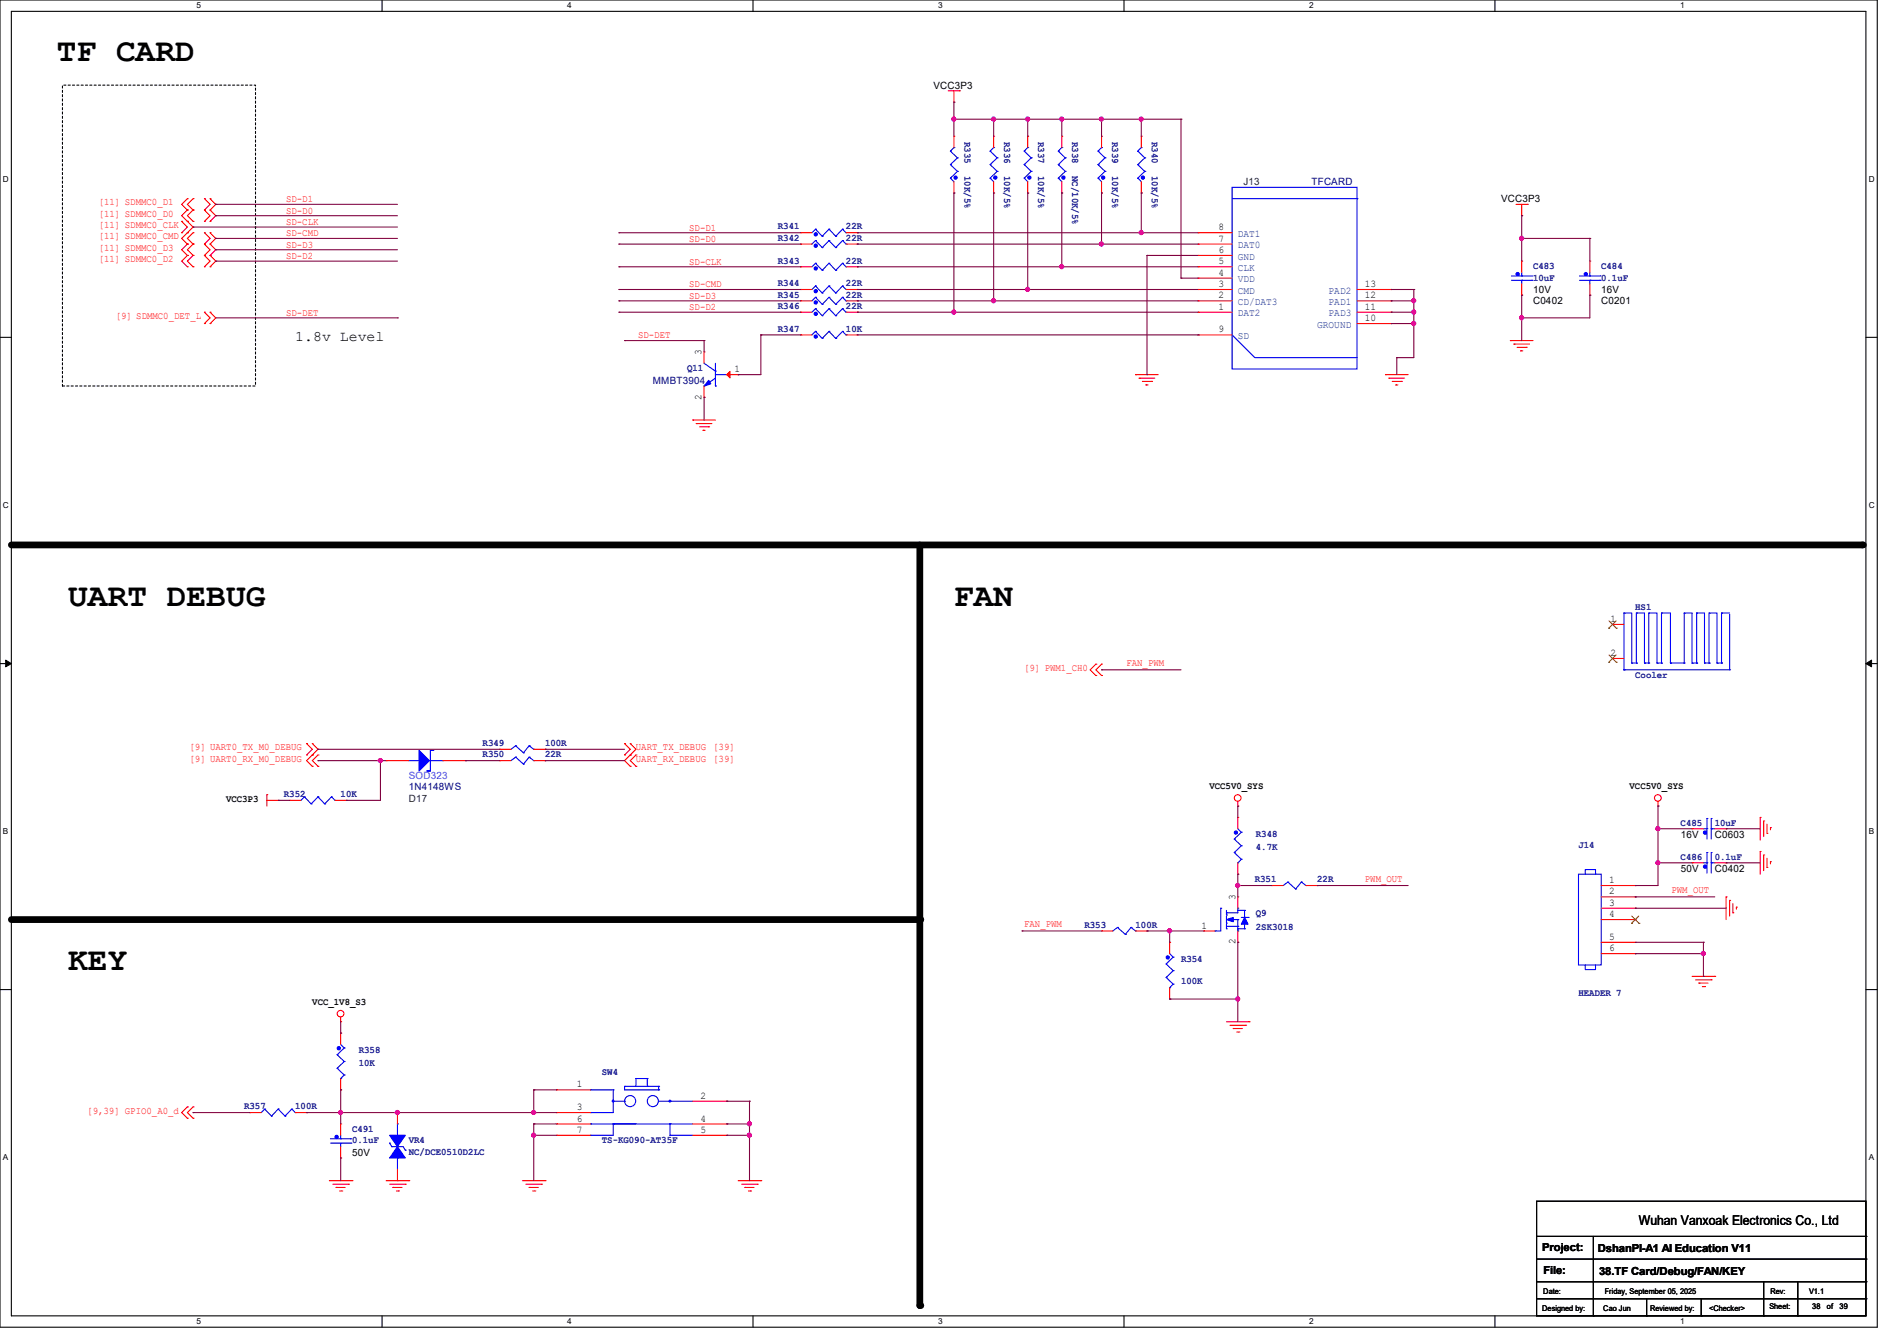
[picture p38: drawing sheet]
<svg xmlns="http://www.w3.org/2000/svg" width="297mm" height="210mm" viewBox="0 0 297 210" stroke-linecap="round" stroke-linejoin="round" font-family="sans-serif">
<defs><g id="words">
<g font-size="5.1">
<text x="8.9" y="9.6">TF CARD</text>
<text x="10.7" y="95">UART DEBUG</text>
<text x="149.3" y="95">FAN</text>
<text x="10.7" y="151.8">KEY</text>
</g>
<text font-size="2.3" x="46.2" y="53.4">1.8v Level</text>
<text font-size="2.1" x="256.6" y="191.9">Wuhan Vanxoak Electronics Co., Ltd</text>
<g font-size="1.7">
<text x="241.5" y="196">Project:</text>
<text x="250.1" y="196.1">DshanPI-A1 AI Education V11</text>
<text x="241.6" y="199.5">File:</text>
<text x="250.4" y="199.7">38.TF Card/Debug/FAN/KEY</text>
</g>
<g font-size="1.6">
<text x="146.1" y="13.9">VCC3P3</text>
<text x="235" y="31.7">VCC3P3</text>
<text x="190.8" y="36.1">8</text>
<text x="190.8" y="37.8">7</text>
<text x="190.8" y="39.6">6</text>
<text x="190.8" y="41.4">5</text>
<text x="190.8" y="43.2">4</text>
<text x="190.8" y="45">3</text>
<text x="190.8" y="46.7">2</text>
<text x="213.7" y="46.7">12</text>
<text x="213.7" y="45">13</text>
<text x="240" y="47.7">C0402</text>
<text x="240" y="45.9">10V</text>
<text x="250.7" y="47.7">C0201</text>
<text x="250.7" y="45.9">16V</text>
<text x="190.8" y="48.5">1</text>
<text x="190.8" y="52.1">9</text>
<text x="213.7" y="48.5">11</text>
<text x="213.7" y="50.3">10</text>
<text x="109.9" y="55.7" transform="rotate(-90 109.9 55.7)">3</text>
<text x="115" y="58.3">1</text>
<text x="109.9" y="62.6" transform="rotate(-90 109.9 62.6)">2</text>
<text x="252.1" y="97.4">1</text>
<text x="252.1" y="102.7">2</text>
<text x="35.4" y="125.6">VCC3P3</text>
<text x="189.4" y="123.6">VCC5V0_SYS</text>
<text x="255.1" y="123.6">VCC5V0_SYS</text>
<text x="263.1" y="131.2">16V</text>
<text x="268.5" y="131.2">C0603</text>
<text x="263.1" y="136.6">50V</text>
<text x="268.5" y="136.6">C0402</text>
<text x="193.4" y="141" transform="rotate(-90 193.4 141)">3</text>
<text x="251.9" y="138.3">1</text>
<text x="251.9" y="140.1">2</text>
<text x="251.9" y="141.9">3</text>
<text x="251.9" y="143.6">4</text>
<text x="188.1" y="145.4">1</text>
<text x="193.4" y="147.9" transform="rotate(-90 193.4 147.9)">2</text>
<text x="251.9" y="147.2">5</text>
<text x="251.9" y="149">6</text>
<text x="48.9" y="157.4">VCC_1V8_S3</text>
<text x="90.3" y="170.3">1</text>
<text x="90.3" y="173.9">3</text>
<text x="109.7" y="172.1">2</text>
<text x="90.3" y="175.6">6</text>
<text x="90.3" y="177.4">7</text>
<text x="109.7" y="175.6">4</text>
<text x="109.7" y="177.4">5</text>
<text x="55.1" y="181">50V</text>
</g>
<g font-size="1.6" fill="#00007f">
<text x="151" y="22.2" transform="rotate(90 151 22.2)">R335</text>
<text x="157.2" y="22.2" transform="rotate(90 157.2 22.2)">R336</text>
<text x="162.6" y="22.2" transform="rotate(90 162.6 22.2)">R337</text>
<text x="167.9" y="22.2" transform="rotate(90 167.9 22.2)">R338</text>
<text x="174.1" y="22.2" transform="rotate(90 174.1 22.2)">R339</text>
<text x="180.3" y="22.2" transform="rotate(90 180.3 22.2)">R340</text>
<text x="151" y="27.6" transform="rotate(90 151 27.6)">10K/5%</text>
<text x="157.2" y="27.6" transform="rotate(90 157.2 27.6)">10K/5%</text>
<text x="162.6" y="27.6" transform="rotate(90 162.6 27.6)">10K/5%</text>
<text x="167.9" y="27.6" transform="rotate(90 167.9 27.6)">NC/10K/5%</text>
<text x="174.1" y="27.6" transform="rotate(90 174.1 27.6)">10K/5%</text>
<text x="180.3" y="27.6" transform="rotate(90 180.3 27.6)">10K/5%</text>
<text x="205.4" y="29">TFCARD</text>
<text x="121.8" y="35.9">R341</text>
<text x="132.5" y="35.9">22R</text>
<text x="121.8" y="37.7">R342</text>
<text x="121.8" y="41.3">R343</text>
<text x="132.5" y="37.7">22R</text>
<text x="132.5" y="41.3">22R</text>
<text x="121.8" y="44.8">R344</text>
<text x="121.8" y="46.6">R345</text>
<text x="132.5" y="44.8">22R</text>
<text x="132.5" y="46.6">22R</text>
<text x="240" y="42.2">C483</text>
<text x="240" y="43.9">10uF</text>
<text x="250.7" y="42.2">C484</text>
<text x="250.7" y="43.9">0.1uF</text>
<text x="121.8" y="48.4">R346</text>
<text x="121.8" y="51.9">R347</text>
<text x="132.5" y="48.4">22R</text>
<text x="132.5" y="51.9">10K</text>
<text x="107.6" y="58.2">Q11</text>
<text x="102.2" y="60.1">MMBT3904</text>
<text x="256" y="95.5">HS1</text>
<text x="256" y="106.2">Cooler</text>
<text x="75.6" y="118.6">R350</text>
<text x="75.6" y="116.8">R349</text>
<text x="85.3" y="118.6">22R</text>
<text x="85.3" y="116.8">100R</text>
<text x="44.4" y="124.8">R352</text>
<text x="53.3" y="124.8">10K</text>
<text x="64" y="123.8">1N4148WS</text>
<text x="196.6" y="131.1">R348</text>
<text x="263.1" y="129.3">C485</text>
<text x="268.5" y="129.3">10uF</text>
<text x="196.6" y="133.2">4.7K</text>
<text x="247.1" y="132.8">J14</text>
<text x="263.1" y="134.6">C486</text>
<text x="268.5" y="134.6">0.1uF</text>
<text x="196.5" y="138.2">R351</text>
<text x="196.6" y="143.5">Q9</text>
<text x="206.2" y="138.2">22R</text>
<text x="169.8" y="145.3">R353</text>
<text x="177.8" y="145.3">100R</text>
<text x="196.6" y="145.6">2SK3018</text>
<text x="184.9" y="150.6">R354</text>
<text x="184.9" y="154.2">100K</text>
<text x="247.1" y="156">HEADER 7</text>
<text x="56.2" y="164.8">R358</text>
<text x="56.2" y="167">10K</text>
<text x="38.2" y="173.7">R357</text>
<text x="46.2" y="173.7">100R</text>
<text x="94.2" y="168.4">SW4</text>
<text x="55.1" y="177.3">C491</text>
<text x="55.1" y="179.1">0.1uF</text>
<text x="64" y="179.1">VR4</text>
<text x="94.2" y="179.1">TS-KG090-AT35F</text>
<text x="64" y="180.8">NC/DCE0510D2LC</text>
</g>
<g font-size="1.6" fill="#003f3f">
<text x="194.7" y="29">J13</text>
<text x="64" y="125.6">D17</text>
</g>
<g font-size="1.6" fill="#f00">
<text x="15.5" y="35.7">[11] SDMMC0_CLK</text>
<text x="15.5" y="34">[11] SDMMC0_D0</text>
<text x="15.5" y="32.2">[11] SDMMC0_D1</text>
<text x="44.8" y="31.7">SD-D1</text>
<text x="44.8" y="33.4">SD-D0</text>
<text x="44.8" y="35.2">SD-CLK</text>
<text x="15.5" y="37.5">[11] SDMMC0_CMD</text>
<text x="15.5" y="41.1">[11] SDMMC0_D2</text>
<text x="15.5" y="39.3">[11] SDMMC0_D3</text>
<text x="44.8" y="37">SD-CMD</text>
<text x="44.8" y="38.8">SD-D3</text>
<text x="44.8" y="40.6">SD-D2</text>
<text x="107.9" y="36.1">SD-D1</text>
<text x="107.9" y="37.9">SD-D0</text>
<text x="107.9" y="41.4">SD-CLK</text>
<text x="107.9" y="45">SD-CMD</text>
<text x="107.9" y="46.8">SD-D3</text>
<text x="18.1" y="50">[9] SDMMC0_DET_L</text>
<text x="44.8" y="49.4">SD-DET</text>
<text x="99.9" y="53">SD-DET</text>
<text x="107.9" y="48.6">SD-D2</text>
<text x="160.4" y="105.1">[9] PWM1_CH0</text>
<text x="176.4" y="104.3">FAN_PWM</text>
<text x="29.7" y="119.3">[9] UART0_RX_M0_DEBUG</text>
<text x="29.7" y="117.5">[9] UART0_TX_M0_DEBUG</text>
<text x="99.6" y="117.5">UART_TX_DEBUG</text>
<text x="99.6" y="119.3">UART_RX_DEBUG</text>
<text x="111.7" y="117.5">[39]</text>
<text x="111.7" y="119.3">[39]</text>
<text x="213.7" y="138.1">PWM_OUT</text>
<text x="261.7" y="139.9">PWM_OUT</text>
<text x="160.4" y="145.2">FAN_PWM</text>
<text x="13.7" y="174.4">[9,39] GPIO0_A0_d</text>
</g>
<g font-size="1.6" fill="#003f7f">
<text x="193.8" y="37.1">DAT1</text>
<text x="193.8" y="38.9">DAT0</text>
<text x="193.8" y="40.6">GND</text>
<text x="193.8" y="42.4">CLK</text>
<text x="193.8" y="44.2">VDD</text>
<text x="193.8" y="46">CMD</text>
<text x="193.8" y="47.8">CD/DAT3</text>
<text x="208" y="47.8">PAD1</text>
<text x="208" y="46">PAD2</text>
<text x="193.8" y="49.5">DAT2</text>
<text x="193.8" y="53.1">SD</text>
<text x="206.2" y="51.3">GROUND</text>
<text x="208" y="49.5">PAD3</text>
</g>
<text font-size="1.6" fill="#007fff" x="64" y="122">SOD323</text>
<g font-size="1.3">
<text x="30.8" y="1.3">5</text>
<text x="88.8" y="1.3">4</text>
<text x="146.9" y="1.3">3</text>
<text x="205" y="1.3">2</text>
<text x="263.1" y="1.3">1</text>
<text x=".5" y="28.4">D</text>
<text x="292.6" y="28.4">D</text>
<text x=".5" y="79.5">C</text>
<text x="292.6" y="79.5">C</text>
<text x=".5" y="130.6">B</text>
<text x="292.6" y="130.6">B</text>
<text x=".5" y="181.7">A</text>
<text x="292.6" y="181.7">A</text>
<text x="30.8" y="207.4">5</text>
<text x="88.8" y="207.4">4</text>
<text x="146.9" y="207.4">3</text>
<text x="205" y="207.4">2</text>
<text x="263.1" y="207.4">1</text>
</g>
<g font-size="1.2">
<text x="241.6" y="202.6">Date:</text>
<text x="251.2" y="202.6">Friday, September 05, 2025</text>
<text x="277.2" y="202.6">Rev:</text>
<text x="283.2" y="202.6">V1.1</text>
<text x="241.5" y="205.3">Designed by:</text>
<text x="251" y="205.3">Cao Jun</text>
<text x="258.4" y="205.3">Reviewed by:</text>
<text x="267.6" y="205.3">&lt;Checker&gt;</text>
<text x="277" y="205.1">Sheet:</text>
<text x="283.8" y="205.1">38</text>
<text x="286" y="205.1">of</text>
<text x="288" y="205.1">39</text>
</g>
</g></defs>
<path d="M0 0h293.9v207.9h-293.9zM1.8 1.8h290.3v204.3h-290.3z" fill="none" stroke="#000" stroke-width=".17"/>
<g fill="#fff">
<path d="M30.8 .2h.7v1.4h-.7z"/>
<path d="M30.8 206.2h.7v1.4h-.7z"/>
</g>
<path d="M59.8 0v1.8M59.8 206.1v1.8" fill="none" stroke="#000" stroke-width=".17"/>
<g fill="#fff">
<path d="M88.8 .2h.7v1.4h-.7z"/>
<path d="M88.8 206.2h.7v1.4h-.7z"/>
</g>
<path d="M117.9 0v1.8M117.9 206.1v1.8" fill="none" stroke="#000" stroke-width=".17"/>
<g fill="#fff">
<path d="M146.9 .2h.7v1.4h-.7z"/>
<path d="M146.9 206.2h.7v1.4h-.7z"/>
</g>
<path d="M176 0v1.8M176 206.1v1.8" fill="none" stroke="#000" stroke-width=".17"/>
<g fill="#fff">
<path d="M205 .2h.7v1.4h-.7z"/>
<path d="M205 206.2h.7v1.4h-.7z"/>
</g>
<path d="M234.1 0v1.8M234.1 206.1v1.8" fill="none" stroke="#000" stroke-width=".17"/>
<g fill="#fff">
<path d="M263.1 .2h.6v1.4h-.6z"/>
<path d="M263.1 206.2h.6v1.4h-.6z"/>
<path d="M.5 27.3h.9v1.4h-.9z"/>
<path d="M292.6 27.3h.9v1.4h-.9z"/>
<path d="M.5 78.4h.9v1.4h-.9z"/>
<path d="M292.6 78.4h.9v1.4h-.9z"/>
</g>
<path d="M0 52.8h1.8M292.1 52.8h1.8" fill="none" stroke="#000" stroke-width=".17"/>
<g fill="#fff">
<path d="M.5 129.5h.8v1.4h-.8z"/>
<path d="M292.6 129.5h.8v1.4h-.8z"/>
</g>
<path d="M0 103.9h1.8M292.1 103.9h1.8" fill="none" stroke="#000" stroke-width=".17"/>
<path d="M.9 103.4l.9 .5-.9 .5zM292.1 103.9l.9-.5v1z" fill="#000" stroke="#000" stroke-width=".16"/>
<g fill="#fff">
<path d="M.5 180.5h.8v1.4h-.8z"/>
<path d="M292.6 180.5h.8v1.4h-.8z"/>
</g>
<g fill="none" stroke="#000" stroke-width=".17">
<path d="M0 155h1.8M292.1 155h1.8M240.6 188.1h51.5v18h-51.5zM240.6 193.6h51.5M240.6 197.2h51.5M249.5 193.6v12.5M292.1 193.6h.1M292.1 197.2h.1M240.6 200.7h51.5M240.6 203.4h51.5M249.5 206.1h.1M257.8 206.1h.1"/>
<path d="M257.8 203.4v2.7M266.4 206.1h.1M266.4 203.4v2.7M276.1 206.1h.1M276.1 200.7v5.4M281.5 206.1h.1M281.5 200.7v5.4M292.1 200.7h.1M292.1 203.4h.1"/>
</g>
<path d="M9.8 13.3h30.2v47.2h-30.2z" fill="none" stroke="#000" stroke-width=".17" stroke-dasharray=".3 .3"/>
<path d="M1.8 85.3h289.8M144 85.3v119.2M1.8 144h142.2" fill="none" stroke="#000" stroke-width="1.1"/>
<g fill="#000">
<circle cx="291.6" cy="85.3" r=".53"/>
<circle cx="144" cy="144" r=".53"/>
<circle cx="144" cy="204.5" r=".53"/>
</g>
<g fill="none" stroke="#f00" stroke-width=".17">
<path d="M148.5 14.2h1.7M149.4 16h.1M149.4 14.2v1.8M150.2 14.2h.1M28.4 34.7h.1M28.4 36.4h.1M28.4 34.7l.9 .9-.9 .8M29.3 34.7h.1M29.3 32.9h.1M29.3 31.1h.1M29.3 38.2h.1M29.3 36.4h.1"/>
<path d="M29.3 38.2l-.9 .9 .9 .9M29.3 32.9l-.9 .9 1.8 1.8-1.8 1.7 .9 .9M29.3 31.1l-.9 .9 .9 .9M30.2 34.7h.1M30.2 32.9h.1M30.2 31.1h.1M30.2 38.2h.1M30.2 36.4h.1M30.2 36.4l-.9 .9 .9 .9M30.2 32.9l-.9 .9 .9 .9M30.2 31.1l-.9 .9 .9 .9M30.2 38.2l-.9 .9 .9 .9"/>
<path d="M32 34.7h.1M32 32.9h.1M32 31.1h.1M32 38.2h.1M32 36.4h.1M32 32.9l.9 .9-.9 .9M32 36.4l.9 .9-.9 .9M32 31.1l.9 .9-.9 .9M32 38.2l.9 .9-.9 .9M32.9 32.9h.1M32.9 34.7h.1M32.9 31.1h.1"/>
<path d="M32.9 36.4h.1M32.9 38.2h.1M32.9 32.9l.9 .9-.9 .9M32.9 38.2l.9 .9-.9 .9M32.9 31.1l.9 .9-.9 .9M32.9 36.4l.9 .9-.9 .9M125.3 38.2h.1M125.3 36.4h.1M125.3 38.2h1.8M125.3 36.4h1.8M132.5 38.2h1.7M132.5 36.4h1.7"/>
<path d="M134.2 38.2h.1M134.2 36.4h.1M149.4 30.2h.1M149.4 21.3h.1M149.4 21.3v1.8M149.4 28.4v1.8M155.6 30.2h.1M155.6 21.3h.1M155.6 21.3v1.8M155.6 28.4v1.8M160.9 30.2h.1M160.9 21.3h.1"/>
<path d="M160.9 21.3v1.8M160.9 28.4v1.8M166.2 30.2h.1M166.2 21.3h.1M166.2 21.3v1.8M166.2 28.4v1.8M172.5 30.2h.1M172.5 21.3h.1M172.5 21.3v1.8M172.5 28.4v1.8M178.7 30.2h.1M178.7 21.3h.1"/>
<path d="M178.7 21.3v1.8M178.7 28.4v1.8M187.6 36.4h.1M187.6 38.2h.1M187.6 38.2h5.3M187.6 36.4h5.3M237.4 32h1.7M238.3 33.8h.1M238.3 32v1.8M239.1 32h.1M29.3 41.8h.1M29.3 40h.1"/>
<path d="M29.3 40l-.9 .9 .9 .9M30.2 41.8h.1M30.2 40h.1M30.2 40l-.9 .9 .9 .9M32 41.8h.1M32 40h.1M32 50.7h.1M32 48.9h.1M32 40l.9 .9-.9 .9M32 48.9l.9 .9-.9 .9M32.9 40h.1M32.9 41.8h.1"/>
<path d="M32.9 48.9h.1M32.9 50.7h.1M32.9 40l.9 .9-.9 .9M32.9 48.9l.9 .9-.9 .9M110.2 55.1h.1M110.2 55.1v1.8M113.8 58.7h1.8M115.6 58.7h.1M125.3 48.9h.1M125.3 52.5h.1M125.3 41.8h.1M125.3 45.3h.1"/>
<path d="M125.3 47.1h.1M125.3 48.9h1.8M125.3 41.8h1.8M125.3 45.3h1.8M125.3 47.1h1.8M125.3 52.5h1.8M132.5 48.9h1.7M132.5 41.8h1.7M132.5 45.3h1.7M132.5 47.1h1.7M132.5 52.5h1.7M134.2 48.9h.1"/>
<path d="M134.2 52.5h.1M134.2 41.8h.1M134.2 45.3h.1M134.2 47.1h.1M177.8 58.7h.1M177.8 58.7h3.6M178.4 59.2h.1M178.4 59.2h2.4M178.9 59.7h1.4M180.3 59.7h.1M187.6 40h.1M187.6 41.8h.1"/>
<path d="M187.6 43.6h.1M187.6 45.3h.1M187.6 47.1h.1M187.6 48.9h.1M187.6 52.5h.1M187.6 48.9h5.3M187.6 40h5.3M187.6 41.8h5.3M187.6 43.6h5.3M187.6 45.3h5.3M187.6 47.1h5.3M187.6 52.5h5.3"/>
<path d="M212.5 48.9h5.3M212.5 50.7h5.3M212.5 45.3h5.3M212.5 47.1h5.3M216.9 58.7h.1M216.9 58.7h3.6M217.5 59.2h.1M217.5 59.2h2.4M217.8 48.9h.1M217.8 50.7h.1M217.8 47.1h.1M217.8 45.3h.1"/>
<path d="M218 59.7h1.4M219.4 59.7h.1M236.5 53.3h.1M236.5 53.3h3.5M237 53.9h.1M237 53.9h2.5M237.5 54.4h1.5M238.1 54.9h.1M238.1 54.9h.3M238.3 40.9h.1M238.3 46.2h.1M238.3 40.9v1.8"/>
<path d="M238.3 44.4v1.8M239 54.4h.1M248.9 40.9h.1M248.9 46.2h.1M248.9 40.9v1.8M248.9 44.4v1.8M108.5 65.8h.1M108.5 65.8h3.5M109 66.3h.1M109 66.3h2.5M109.5 66.8h1.5M110.1 67.4h.1"/>
<path d="M110.1 67.4h.3M110.2 62.2h.1M110.2 60.5v1.7M111 66.8h.1M179.4 60.3h.1M179.4 60.3h.3M218.5 60.3h.1M218.5 60.3h.4M252.5 97.8h.1M252.5 97.8h1.8M48 118.2h.1M48 116.5h.1"/>
<path d="M48 116.5l.9 .8-.9 .9M48.9 118.2h.1M48.9 116.5h.1M48.9 116.5l.9 .8-1.8 1.8 .9 .9M49.8 118.2h.1M49.8 118.2l-.9 .9 .9 .9M60.5 119.1h.1M60.5 119.1h3.5M69.3 119.1h3.6M72.9 119.1h.1M78.2 119.1h.1M78.2 117.3h.1"/>
<path d="M78.2 119.1h1.8M78.2 117.3h1.8M83.6 119.1h1.7M83.6 117.3h1.7M85.3 119.1h.1M85.3 117.3h.1M97.8 118.2h.1M97.8 116.5h.1M97.8 116.5l.9 .8-.9 .9M98.7 118.2h.1M98.7 116.5h.1M98.7 116.5l.9 .8-1.8 1.8 .9 .9"/>
<path d="M99.6 118.2h.1M99.6 118.2l-.9 .9 .9 .9M171.6 105.8h.1M171.6 104h.1M171.6 104l-.9 .9 .9 .9M172.5 105.8h.1M172.5 104h.1M172.5 104l-.9 .9 .9 .9M252.5 103.1h.1M252.5 103.1h1.8M41.8 124.5h.1M41.8 125.3h1.8"/>
<path d="M41.8 124.5v1.7M43.6 125.3h.1M45.3 125.3h.1M45.3 125.3h1.8M48.9 120h.1M49.8 120h.1M52.5 125.3h1.7M54.2 125.3h.1M98.7 120h.1M99.6 120h.1M193.8 126.2h.1M193.8 128h.1"/>
<path d="M193.8 136.9h.1M193.8 125.5v.7M193.8 128v1.8M193.8 135.1v1.8M199.1 138.7h.1M199.1 138.7h1.8M204.5 138.7h1.7M206.2 138.7h.1M250.7 138.7h5.3M256 138.7h.1M259.6 126.2h.1M259.6 125.5v.7"/>
<path d="M264.9 129.8h.1M264.9 135.1h.1M264.9 129.8h1.8M264.9 135.1h1.8M268.5 129.8h1.8M268.5 135.1h1.8M270.3 129.8h.1M270.3 135.1h.1M275.6 128h.1M275.6 133.4h.1M275.6 128v3.6M275.6 133.4v3.5"/>
<path d="M276.1 128.6h.1M276.1 133.9h.1M276.1 128.6v2.4M276.1 133.9v2.5M276.6 130.5h.1M276.6 135.8h.1M276.6 129.1v1.4M276.6 134.4v1.4M277.2 129.6h.1M277.2 135h.1M277.2 129.6v.4M277.2 135v.3"/>
<path d="M53.3 159.3v.7M172.5 145.8h.1M172.5 145.8h1.7M177.8 145.8h1.8M179.6 145.8h.1M183.1 147.6h.1M183.1 156.5h.1M183.1 147.6v1.8M183.1 154.7v1.8M188.5 145.8h.1M188.5 145.8h1.7M193.8 140.5h.1"/>
<path d="M193.8 147.6h.1M193.8 140.5v1.7M193.8 145.8v1.8M250.7 140.5h5.3M250.7 142.2h5.3M250.7 144h5.3M250.7 147.6h5.3M250.7 149.4h5.3M256 140.5h.1M256 142.2h.1M256 144h.1M256 147.6h.1"/>
<path d="M256 149.4h.1M264.9 152.9h3.6M265.5 153.5h2.4M266 154h.1M266 154h1.4M266.5 154.5h.4M266.9 154.5h.1M267.9 153.5h.1M268.5 152.9h.1M270.3 140.5h.1M270.3 140.5v3.5M270.8 141h.1"/>
<path d="M270.8 141v2.5M271.3 143h.1M271.3 141.5v1.5M271.9 142.1h.1M271.9 142.1v.3M29.3 175.1h.1M29.3 173.4h.1M29.3 173.4l-.9 .8 .9 .9M30.2 175.1h.1M30.2 173.4h.1M30.2 173.4l-.9 .8 .9 .9M39.1 174.2h.1"/>
<path d="M39.1 174.2h1.8M46.2 174.2h1.8M48 174.2h.1M53.3 160h.1M53.3 176h.1M53.3 161.8h.1M53.3 170.7h.1M53.3 161.8v1.8M53.3 168.9v1.8M53.3 176v1.8M53.3 179.6v1.8M62.2 174.2h.1"/>
<path d="M62.2 174.2v1.8M87.1 170.7h.1M87.1 174.2h.1M87.1 176h.1M87.1 177.8h.1M87.1 174.2h5.4M87.1 170.7h5.4M87.1 176h5.4M87.1 177.8h5.4M108.5 172.5h5.3M108.5 176h5.3M108.5 177.8h5.3"/>
<path d="M113.8 172.5h.1M113.8 176h.1M113.8 177.8h.1M192 160h3.6M192.6 160.6h2.4M193.1 161.1h.1M193.1 161.1h1.4M193.6 161.6h.4M194 161.6h.1M195 160.6h.1M195.6 160h.1M51.6 184.9h3.5"/>
<path d="M52.1 185.5h2.5M52.6 186h.1M52.6 186h1.5M53.2 186.5h.3M53.3 181.4h.1M53.5 186.5h.1M54.6 185.5h.1M55.1 184.9h.1M60.5 184.9h3.5M61 185.5h2.5M61.5 186h.1M61.5 186h1.4"/>
<path d="M62.1 186.5h.3M62.2 184.9h.1M62.2 183.1v1.8M62.4 186.5h.1M63.5 185.5h.1M64 184.9h.1M81.8 184.9h3.5M82.3 185.5h2.5M82.8 186h.1M82.8 186h1.5M83.4 186.5h.3M83.7 186.5h.1"/>
<path d="M84.8 185.5h.1M85.3 184.9h.1M115.6 184.9h3.5M116.1 185.5h2.5M116.6 186h.1M116.6 186h1.5M117.2 186.5h.3M117.5 186.5h.1M118.6 185.5h.1M119.1 184.9h.1"/>
<circle cx="193.8" cy="125" r=".52"/>
<circle cx="259.6" cy="125" r=".52"/>
<circle cx="53.3" cy="158.8" r=".52"/>
</g>
<g fill="none" stroke="#00f" stroke-width=".17">
<path d="M127.7 37.7h.1M127.7 35.9h.1M127.7 37.7l-.6 .5M127.7 37.7l1 1.1M127.7 35.9l-.6 .5M127.7 35.9l1 1.1M128.7 38.8h.1M128.7 37h.1M129.8 37.7h.1M129.8 35.9h.1M129.8 37.7l-1.1 1.1M129.8 37.7l1.1 1.1"/>
<path d="M129.8 35.9l-1.1 1.1M129.8 35.9l1.1 1.1M130.9 38.8h.1M130.9 37h.1M131.9 37.7h.1M131.9 35.9h.1M131.9 37.7l-1 1.1M131.9 37.7l.6 .5M131.9 35.9l-1 1.1M131.9 35.9l.6 .5M132.5 38.2h.1M132.5 36.4h.1"/>
<path d="M148.8 27.9h.1M148.8 25.8h.1M148.8 23.7h.1M148.8 27.9l.6 .5M148.8 25.8l1.1 1M148.8 23.7l1.1 1M149.4 23.1h.1M149.4 23.1l-.6 .6M149.9 26.8h.1M149.9 24.7h.1M149.9 26.8l-1.1 1.1M149.9 24.7l-1.1 1.1"/>
<path d="M155 27.9h.1M155 25.8h.1M155 23.7h.1M155 27.9l.6 .5M155 25.8l1.1 1M155 23.7l1.1 1M155.6 23.1h.1M155.6 23.1l-.6 .6M156.1 26.8h.1M156.1 24.7h.1M156.1 26.8l-1.1 1.1M156.1 24.7l-1.1 1.1"/>
<path d="M160.4 27.9h.1M160.4 25.8h.1M160.4 23.7h.1M160.4 27.9l.5 .5M160.4 25.8l1.1 1M160.4 23.7l1.1 1M160.9 23.1h.1M160.9 23.1l-.5 .6M161.5 26.8h.1M161.5 24.7h.1M161.5 26.8l-1.1 1.1M161.5 24.7l-1.1 1.1"/>
<path d="M165.7 27.9h.1M165.7 25.8h.1M165.7 23.7h.1M165.7 27.9l.5 .5M165.7 25.8l1.1 1M165.7 23.7l1.1 1M166.2 23.1h.1M166.2 23.1l-.5 .6M166.8 26.8h.1M166.8 24.7h.1M166.8 26.8l-1.1 1.1M166.8 24.7l-1.1 1.1"/>
<path d="M171.9 27.9h.1M171.9 25.8h.1M171.9 23.7h.1M171.9 27.9l.6 .5M171.9 25.8l1.1 1M171.9 23.7l1.1 1M172.5 23.1h.1M172.5 23.1l-.6 .6M173 26.8h.1M173 24.7h.1M173 26.8l-1.1 1.1M173 24.7l-1.1 1.1"/>
<path d="M178.1 27.9h.1M178.1 25.8h.1M178.1 23.7h.1M178.1 27.9l.6 .5M178.1 25.8l1.1 1M178.1 23.7l1.1 1M178.7 23.1h.1M178.7 23.1l-.6 .6M179.2 26.8h.1M179.2 24.7h.1M179.2 26.8l-1.1 1.1M179.2 24.7l-1.1 1.1"/>
<path d="M192.9 29.3h19.6v28.5h-19.6zM192.9 31.1h19.6M212.5 31.1h.1M110.2 56.9l1.8 1.2M112 58.1h.1M112 59.2l-1.8 1.3M112 56.9v3.6M112 58.7h1.8M113.8 58.7h.1M127.7 48.3h.1M127.7 51.9h.1M127.7 41.2h.1"/>
<path d="M127.7 44.8h.1M127.7 46.6h.1M127.7 48.3l-.6 .6M127.7 48.3l1 1.1M127.7 51.9l-.6 .6M127.7 51.9l1 1.1M127.7 41.2l-.6 .6M127.7 41.2l1 1.1M127.7 44.8l-.6 .5M127.7 44.8l1 1.1M127.7 46.6l-.6 .5M127.7 46.6l1 1.1"/>
<path d="M128.7 49.4h.1M128.7 53h.1M128.7 42.3h.1M128.7 45.9h.1M128.7 47.7h.1M129.8 48.3h.1M129.8 51.9h.1M129.8 41.2h.1M129.8 44.8h.1M129.8 46.6h.1M129.8 48.3l-1.1 1.1M129.8 48.3l1.1 1.1"/>
<path d="M129.8 51.9l-1.1 1.1M129.8 51.9l1.1 1.1M129.8 41.2l-1.1 1.1M129.8 41.2l1.1 1.1M129.8 44.8l-1.1 1.1M129.8 44.8l1.1 1.1M129.8 46.6l-1.1 1.1M129.8 46.6l1.1 1.1M130.9 49.4h.1M130.9 53h.1M130.9 42.3h.1M130.9 45.9h.1"/>
<path d="M130.9 47.7h.1M131.9 48.3h.1M131.9 51.9h.1M131.9 41.2h.1M131.9 44.8h.1M131.9 46.6h.1M131.9 48.3l-1 1.1M131.9 48.3l.6 .6M131.9 51.9l-1 1.1M131.9 51.9l.6 .6M131.9 41.2l-1 1.1M131.9 41.2l.6 .6"/>
<path d="M131.9 44.8l-1 1.1M131.9 44.8l.6 .5M131.9 46.6l-1 1.1M131.9 46.6l.6 .5M132.5 48.9h.1M132.5 52.5h.1M132.5 41.8h.1M132.5 45.3h.1M132.5 47.1h.1M192.9 52.5l3.6 3.5h16M236.6 43.9h3.3M236.6 43.2h3.3"/>
<path d="M238.3 43.9h.1M238.3 43.2h.1M238.3 42.7v.5M238.3 43.9v.5M239.9 43.9h.1M239.9 43.2h.1M247.3 43.9h3.2M247.3 43.2h3.2M248.9 43.9h.1M248.9 43.2h.1M248.9 42.7v.5M248.9 43.9v.5"/>
<path d="M250.5 43.9h.1M250.5 43.2h.1M110.2 60.5h.1M112 60.5h.1M254.3 96h.1M254.3 96h1.2v7.8M254.3 96v8.9M256.2 96h.1M256.2 96h1.3v7.8M256.2 96v7.8M258.1 96h.1M258.1 96h1.3v7.8"/>
<path d="M258.1 96v7.8M260.1 96h.1M260.1 96h1.4v7.8M260.1 96v7.8M263.7 96h.1M263.7 96h1.2v7.8M263.7 96v7.8M265.6 96h.1M265.6 96h1.3v7.8M265.6 96v7.8M267.6 96h.1M267.6 96h1.2v7.8"/>
<path d="M267.6 96v7.8M269.5 96h.1M269.5 96h1.3M269.5 96v7.8M270.8 96.2v8.7M64 119.1h5.3M69.3 119.1h.1M80.7 118.6h.1M80.7 116.8h.1M80.7 118.6l1.3 1.1M80.7 118.6l-.7 .5M80.7 116.8l1.3 1.1"/>
<path d="M80.7 116.8l-.7 .5M82 119.7h.1M82 117.9h.1M82.8 118.6h.1M82.8 116.8h.1M82.8 118.6l.8 .5M82.8 118.6l-.8 1.1M82.8 116.8l.8 .5M82.8 116.8l-.8 1.1M83.6 119.1h.1M83.6 117.3h.1M254.3 104.9h.1"/>
<path d="M254.3 104.9h16.5M255.5 103.8h.1M255.5 103.8h.7M256.2 103.8h.1M257.5 103.8h.1M257.5 103.8h.6M258.1 103.8h.1M259.4 103.8h.1M259.4 103.8h.7M260.1 103.8h.1M261.5 103.8h.1M261.5 103.8h2.2"/>
<path d="M263.7 103.8h.1M264.9 103.8h.1M264.9 103.8h.7M265.6 103.8h.1M266.9 103.8h.1M266.9 103.8h.7M267.6 103.8h.1M268.8 103.8h.1M268.8 103.8h.7M269.5 103.8h.1M270.8 104.9h.1M47.7 124.8h.1"/>
<path d="M47.7 124.8l-.6 .5M47.7 124.8l1 1.1M48.7 125.9h.1M49.8 124.8h.1M49.8 124.8l-1.1 1.1M49.8 124.8l1 1.1M50.8 125.9h.1M51.9 124.8h.1M51.9 124.8l-1.1 1.1M51.9 124.8l.6 .5M52.5 125.3h.1M193.3 131.4h.1"/>
<path d="M193.3 133.5h.1M193.3 131.4l1.1 1.1M193.3 133.5l1.1 1.1M193.8 135.1h.1M193.8 129.8l.6 .5M194.4 130.3h.1M194.4 132.5h.1M194.4 134.6h.1M194.4 130.3l-1.1 1.1M194.4 132.5l-1.1 1M194.4 134.6l-.6 .5M201.6 138.1h.1"/>
<path d="M201.6 138.1l1.3 1.1M201.6 138.1l-.7 .6M202.9 139.2h.1M203.8 138.1h.1M203.8 138.1l.7 .6M203.8 138.1l-.9 1.1M204.5 138.7h.1M247.1 136.9h3.6v14.2h-3.6zM248.2 136.9v-.7h1.6v.7M266.7 129.8h.6M266.7 135.1h.6M267.3 128.2h.1"/>
<path d="M267.3 129.8h.1M267.3 133.5h.1M267.3 135.1h.1M267.3 128.2v3.2M267.3 133.5v3.2M267.9 128.2h.1M267.9 129.8h.1M267.9 133.5h.1M267.9 135.1h.1M267.9 128.2v3.2M267.9 133.5v3.2M267.9 129.8h.6"/>
<path d="M267.9 135.1h.6M175 145.2h.1M175 145.2l1.2 1.1M175 145.2l-.8 .6M176.2 146.3h.1M177.1 145.2h.1M177.1 145.2l.7 .6M177.1 145.2l-.9 1.1M177.8 145.8h.1M182.6 151h.1M182.6 153.1h.1M182.6 151l1.1 1"/>
<path d="M182.6 153.1l1.1 1M183.1 154.7h.1M183.1 149.4l.6 .5M183.7 149.9h.1M183.7 152h.1M183.7 154.1h.1M183.7 149.9l-1.1 1.1M183.7 152l-1.1 1.1M183.7 154.1l-.6 .6M190.2 145.8h.1M191.1 142.2h.1M191.1 142.2v3.6h-.9"/>
<path d="M192 143h.1M192 144.6h.1M192 145.5h.1M192 143.3h.1M192 145.1h1.8M192 144h1.8M192 142.6v.7M192 143.5v1.1M192 144.7v.8M193.8 145.1h.1M193.8 144h.1M193.8 145.8h.1"/>
<path d="M193.8 145.5h.1M193.8 142.2h.1M193.8 142.2v.8h-1.8M193.8 144v1.8M193.8 142.6h1.1M193.8 145.5h1.1M194.4 143.7h1M194.9 142.6h.1M194.9 143.7h.1M194.9 145.5h.1M194.9 142.6v1.1M194.9 144.7v.8"/>
<path d="M195.4 143.7h.1M248.2 151.1v.7h1.6v-.7M41.4 173.7h.1M41.4 173.7l-.5 .5M41.4 173.7l1.1 1.1M42.5 174.8h.1M43.6 173.7h.1M43.6 173.7l-1.1 1.1M43.6 173.7l1 1.1M44.6 174.8h.1M45.7 173.7h.1M45.7 173.7l-1.1 1.1"/>
<path d="M45.7 173.7l.5 .5M46.2 174.2h.1M51.7 179h3.2M51.7 178.4h3.2M52.8 165.2h.1M52.8 167.3h.1M52.8 165.2l1.1 1M52.8 167.3l1.1 1.1M53.3 179h.1M53.3 178.4h.1M53.3 168.9h.1M53.3 177.8v.6"/>
<path d="M53.3 179v.6M53.3 163.6l.6 .5M53.9 164.1h.1M53.9 166.2h.1M53.9 168.4h.1M53.9 164.1l-1.1 1.1M53.9 166.2l-1.1 1.1M53.9 168.4l-.6 .5M54.9 179h.1M54.9 178.4h.1M61 179h.1M61 179l.3 .6"/>
<path d="M61.3 179.6h.1M61.3 179.6h1.8l.4 .5M62.2 176h.1M62.2 176v1.8M92.5 170.7h.1M92.5 174.2h.1M92.5 176h.1M92.5 177.8h.1M92.5 170.7h3.5M92.5 176h16M96 170.7h.1M96 172.5h.1"/>
<path d="M96 176h.1M96 170.7v3.5h-3.5M96 176v1.8h-3.5M96 172.5h1.8M97.8 172.5h.1M97.8 170.1h.1M97.8 170.1v.6h5.3M97.8 170.1h5.3M99.6 168.9h.1M99.6 168.9v1.2M99.6 168.9h1.7M101.3 168.9h.1"/>
<path d="M101.3 170.1h.1M101.3 168.9v1.2M103.1 170.7h.1M103.1 170.1h.1M103.1 172.5h5.4M103.1 170.1v.6M104.9 172.5h.1M104.9 176h.1M104.9 177.8h.1M104.9 177.8h3.6M104.9 176v1.8M62.2 181.4h.1"/>
<path d="M62.2 181.4v1.7M63.5 180.1h.1"/>
<circle cx="98.7" cy="172.4" r=".87"/>
<circle cx="102.2" cy="172.4" r=".87"/>
</g>
<g fill="#00f" stroke="#00f" stroke-width=".17">
<path d="M192 144l1.1-.3v.7z"/>
<path d="M194.9 143.7l.5 1h-1z"/>
<path d="M111 59.6l.3 .5-1.1 .4z"/>
<path d="M65.6 117.5l1.6 1.6-1.6 1.6z"/>
<path d="M62.2 179.6l1.3 1.8h-2.5z" fill-rule="evenodd"/>
<path d="M61 177.8h2.5l-1.3 1.8z" fill-rule="evenodd"/>
<path d="M67.4 117.5v3.2h-.6h.6v-3.2h.5z" fill-rule="evenodd"/>
<circle cx="178.9" cy="27.8" r=".25"/>
<circle cx="237.6" cy="42.9" r=".25"/>
<circle cx="267" cy="130.4" r=".25"/>
<circle cx="182.8" cy="149.9" r=".25"/>
<circle cx="127.7" cy="38.5" r=".25"/>
<circle cx="52.7" cy="178.1" r=".25"/>
<circle cx="161.2" cy="27.8" r=".25"/>
<circle cx="127.7" cy="49.1" r=".25"/>
<circle cx="127.7" cy="52.7" r=".25"/>
<circle cx="127.7" cy="42" r=".25"/>
<circle cx="267" cy="135.7" r=".25"/>
<circle cx="53" cy="164.2" r=".25"/>
<circle cx="193.5" cy="130.4" r=".25"/>
<circle cx="248.3" cy="42.9" r=".25"/>
<circle cx="172.7" cy="27.8" r=".25"/>
<circle cx="155.8" cy="27.8" r=".25"/>
<circle cx="96" cy="172.4" r=".15"/>
<circle cx="104.9" cy="172.4" r=".15"/>
<circle cx="166.5" cy="27.8" r=".25"/>
<circle cx="127.7" cy="45.6" r=".25"/>
<circle cx="127.7" cy="36.7" r=".25"/>
<circle cx="127.7" cy="47.4" r=".25"/>
<circle cx="149.6" cy="27.8" r=".25"/>
</g>
<path d="M251.9 98.4h.1M251.9 97.2l1.2 1.2M253 97.2l-1.1 1.2M253.1 98.4h.1M251.9 103.7h.1M251.9 102.6l1.2 1.1M253 102.6l-1.1 1.1M253.1 103.7h.1M255.4 144.6h.1M255.5 143.5l1.1 1.1M256.6 143.5l-1.2 1.1M256.6 144.6h.1" fill="none" stroke="#7f3f00" stroke-width=".16"/>
<path d="M113.8 58.7l.5-.5v1z" fill="#f00" stroke="#f00" stroke-width=".17"/>
<g fill="none" stroke="#7f003f" stroke-width=".17">
<path d="M149.4 16h.1M149.4 18.7h.1M149.4 16v5.3M149.4 18.7h35.5M155.6 18.7h.1M155.6 18.7v2.6M160.9 18.7h.1M160.9 18.7v2.6M166.2 18.7h.1M166.2 18.7v2.6M172.5 18.7h.1M172.5 18.7v2.6"/>
<path d="M178.7 18.7h.1M178.7 18.7v2.6M184.9 18.7h.1M184.9 18.7v24.9M30.2 35.6h.1M30.2 35.6h32M33.8 32h.1M33.8 33.8h.1M33.8 37.3h.1M33.8 39.1h.1M33.8 37.3h28.4M33.8 32h28.4"/>
<path d="M33.8 33.8h28.4M33.8 39.1h28.4M96.9 36.4h.1M96.9 38.2h.1M96.9 36.4h28.4M96.9 38.2h28.4M134.2 38.2h.1M134.2 36.4h.1M134.2 36.4h53.4M134.2 38.2h53.4M149.4 30.2h.1M149.4 30.2v18.7"/>
<path d="M155.6 30.2h.1M155.6 30.2v16.9M160.9 30.2h.1M160.9 30.2v15.1M166.2 30.2h.1M166.2 30.2v11.6M172.5 30.2h.1M172.5 38.2h.1M172.5 30.2v8M178.7 30.2h.1M178.7 36.4h.1M178.7 30.2v6.2"/>
<path d="M238.3 37.3h.1M238.3 33.8h.1M238.3 37.3h10.6M238.3 33.8v7.1M248.9 37.3h.1M248.9 37.3v3.6M33.8 40.9h.1M33.8 49.8h28.4M33.8 40.9h28.4M62.2 49.8h.1M96.9 41.8h.1M96.9 45.3h.1"/>
<path d="M96.9 47.1h.1M96.9 48.9h.1M96.9 41.8h28.4M96.9 45.3h28.4M96.9 47.1h28.4M96.9 48.9h28.4M97.8 53.3h.1M97.8 53.3h12.4M110.2 53.3h.1M110.2 53.3v1.8M115.6 58.7h.1M119.1 52.5h.1"/>
<path d="M119.1 52.5h6.2M119.1 52.5v6.2h-3.5M134.2 47.1h.1M134.2 45.3h.1M134.2 48.9h.1M134.2 41.8h.1M134.2 52.5h53.4M134.2 41.8h53.4M134.2 45.3h53.4M134.2 47.1h53.4M134.2 48.9h53.4M149.4 48.9h.1"/>
<path d="M155.6 47.1h.1M160.9 45.3h.1M166.2 41.8h.1M179.6 58.7h.1M179.6 40h.1M179.6 40v18.7M179.6 40h8M184.9 43.6h.1M184.9 43.6h2.7M187.6 52.5h.1M217.8 48.9h.1M217.8 45.3h.1"/>
<path d="M217.8 50.7h.1M217.8 47.1h.1M217.8 45.3h3.6M217.8 47.1h3.6M217.8 48.9h3.6M217.8 50.7h3.6M218.7 56h.1M218.7 56v2.7M221.4 50.7h.1M221.4 48.9h.1M221.4 47.1h.1M221.4 45.3h.1"/>
<path d="M221.4 45.3v10.7h-2.7M238.3 49.8h.1M238.3 46.2h.1M238.3 46.2v7.1M248.9 46.2h.1M248.9 46.2v3.6h-10.6M110.2 62.2h.1M110.2 62.2v3.6M49.8 119.1h.1M49.8 117.3h.1M49.8 119.1h10.7M49.8 117.3h28.4"/>
<path d="M59.6 119.1h.1M59.6 119.1v6.2h-5.4M72.9 119.1h.1M72.9 119.1h5.3M85.3 117.3h.1M85.3 119.1h.1M85.3 119.1h12.5M85.3 117.3h12.5M172.5 104.9h.1M172.5 104.9h12.4M43.6 125.3h.1M43.6 125.3h1.7"/>
<path d="M54.2 125.3h.1M193.8 126.2h.1M193.8 136.9h.1M193.8 138.7h.1M193.8 138.7h5.3M193.8 126.2v1.8M193.8 136.9v3.6M206.2 138.7h.1M206.2 138.7h14.3M256 138.7h.1M259.6 126.2h.1M259.6 135.1h.1"/>
<path d="M259.6 129.8h.1M259.6 126.2v12.5h-3.6M259.6 135.1h5.3M259.6 129.8h5.3M270.3 135.1h.1M270.3 129.8h.1M270.3 135.1h5.3M270.3 129.8h5.3M160 145.8h.1M160 145.8h12.5M179.6 145.8h.1M179.6 145.8h8.9"/>
<path d="M183.1 145.8h.1M183.1 156.5h.1M183.1 156.5h10.7M183.1 145.8v1.8M193.8 147.6h.1M193.8 156.5h.1M193.8 147.6v12.4M256 140.5h.1M256 142.2h.1M256 149.4h.1M256 140.5h12.5M256 142.2h14.3"/>
<path d="M256 147.6h10.7M256 149.4h10.7M266.7 147.6h.1M266.7 149.4h.1M266.7 152.9h.1M266.7 147.6v5.3M30.2 174.2h.1M30.2 174.2h8.9M48 174.2h.1M48 174.2h39.1M53.3 174.2h.1M53.3 170.7h.1"/>
<path d="M53.3 161.8h.1M53.3 160v1.8M53.3 170.7v5.3M62.2 174.2h.1M83.6 176h.1M83.6 177.8h.1M83.6 170.7h.1M83.6 174.2h.1M83.6 176h3.5M83.6 177.8h3.5M83.6 170.7v3.5M83.6 176v8.9"/>
<path d="M83.6 170.7h3.5M113.8 176h.1M113.8 177.8h.1M113.8 172.5h.1M113.8 176h3.5M113.8 177.8h3.5M113.8 172.5h3.5M117.3 176h.1M117.3 177.8h.1M117.3 172.5h.1M117.3 172.5v12.4M53.3 181.4h.1"/>
<path d="M53.3 181.4v3.5"/>
</g>
<g fill="#f0f" stroke="#f0f" stroke-width=".17">
<circle cx="160.9" cy="18.6" r=".32"/>
<circle cx="172.4" cy="38.2" r=".32"/>
<circle cx="178.7" cy="18.6" r=".32"/>
<circle cx="238.2" cy="37.3" r=".32"/>
<circle cx="155.6" cy="47.1" r=".32"/>
<circle cx="221.3" cy="50.7" r=".32"/>
<circle cx="178.7" cy="36.4" r=".32"/>
<circle cx="160.9" cy="45.3" r=".32"/>
<circle cx="221.3" cy="48.9" r=".32"/>
<circle cx="149.3" cy="48.9" r=".32"/>
<circle cx="221.3" cy="47.1" r=".32"/>
<circle cx="149.3" cy="18.6" r=".32"/>
<circle cx="166.2" cy="41.8" r=".32"/>
<circle cx="238.2" cy="49.8" r=".32"/>
<circle cx="172.4" cy="18.6" r=".32"/>
<circle cx="166.2" cy="18.6" r=".32"/>
<circle cx="155.6" cy="18.6" r=".32"/>
<circle cx="259.6" cy="135.1" r=".32"/>
<circle cx="259.6" cy="129.8" r=".32"/>
<circle cx="183.1" cy="145.8" r=".32"/>
<circle cx="193.8" cy="156.4" r=".32"/>
<circle cx="193.8" cy="138.7" r=".32"/>
<circle cx="266.7" cy="149.3" r=".32"/>
<circle cx="59.5" cy="119.1" r=".32"/>
<circle cx="117.3" cy="176" r=".32"/>
<circle cx="117.3" cy="177.8" r=".32"/>
<circle cx="83.5" cy="177.8" r=".32"/>
<circle cx="53.3" cy="174.2" r=".32"/>
<circle cx="83.5" cy="174.2" r=".32"/>
<circle cx="62.2" cy="174.2" r=".32"/>
</g>
<use href="#words"/>
</svg>
